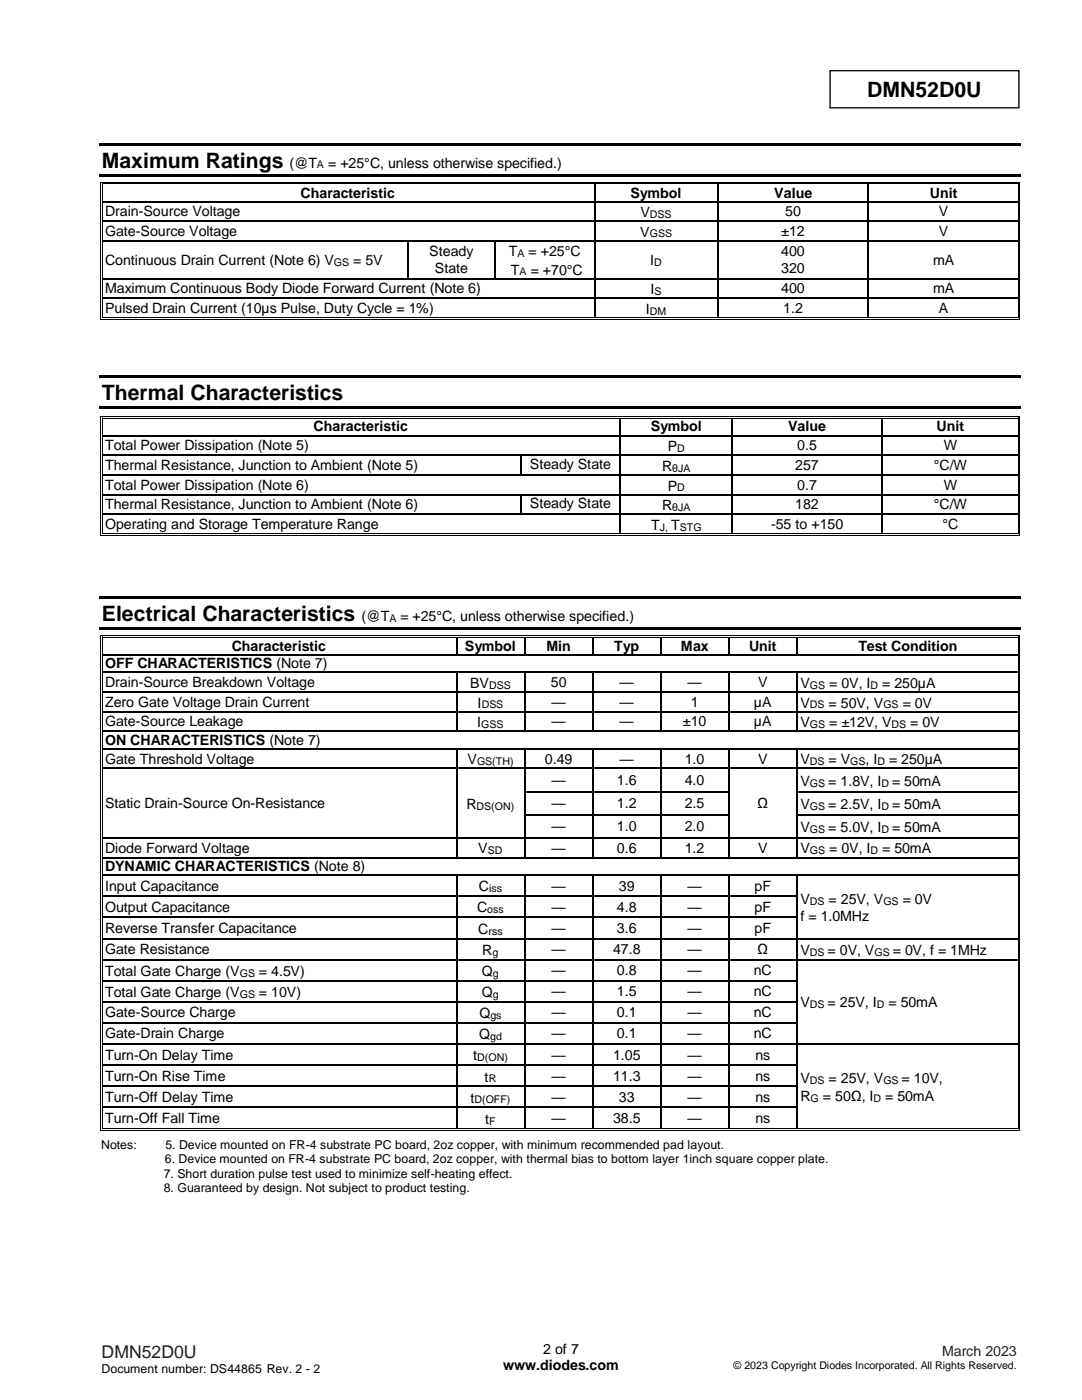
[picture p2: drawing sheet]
<svg xmlns="http://www.w3.org/2000/svg" width="216mm" height="279mm" viewBox="0 0 216 279" stroke-linecap="round" stroke-linejoin="round" font-family="sans-serif">
<defs><g id="words">
<g font-size="4.2">
<text x="173.1" y="19.4">DMN52D0U</text>
<text x="20.3" y="33.5">Maximum Ratings</text>
<text x="20.3" y="79.8">Thermal Characteristics</text>
<text x="20.3" y="123.9">Electrical Characteristics</text>
</g>
<text font-size="3.5" fill="#231f20" x="20.3" y="271">DMN52D0U</text>
<g font-size="2.8">
<text x="57.8" y="33.5">(@T</text>
<text x="65.5" y="33.5">= +25°C, unless otherwise specified.)</text>
<text x="60" y="39.4">Characteristic</text>
<text x="125.8" y="39.4">Symbol</text>
<text x="154.5" y="39.4">Value</text>
<text x="185.5" y="39.4">Unit</text>
<text x="21" y="43.1">Drain-Source Voltage</text>
<text x="21" y="47.1">Gate-Source Voltage</text>
<text x="127.7" y="47.2">V</text>
<text x="127.8" y="43.3">V</text>
<text x="155.9" y="47.1">±12</text>
<text x="156.7" y="43.1">50</text>
<text x="187.4" y="43.1">V</text>
<text x="187.4" y="47.1">V</text>
<text x="21" y="53">Continuous Drain Current (Note 6) V</text>
<text x="70.5" y="53">= 5V</text>
<text x="85.7" y="51.2">Steady</text>
<text x="101.5" y="51.1">T</text>
<text x="105.5" y="51.1">= +25°C</text>
<text x="129.7" y="53">I</text>
<text x="155.9" y="51.2">400</text>
<text x="186.2" y="52.8">mA</text>
<text x="21" y="58.6">Maximum Continuous Body Diode Forward Current (Note 6)</text>
<text x="86.8" y="54.4">State</text>
<text x="102" y="54.8">T</text>
<text x="105.9" y="54.8">= +70°C</text>
<text x="129.8" y="58.7">I</text>
<text x="155.9" y="54.4">320</text>
<text x="155.9" y="58.6">400</text>
<text x="186.2" y="58.6">mA</text>
<text x="21" y="62.5">Pulsed Drain Current (10µs Pulse, Duty Cycle = 1%)</text>
<text x="128.9" y="62.6">I</text>
<text x="156.3" y="62.5">1.2</text>
<text x="187.4" y="62.5">A</text>
<text x="21" y="89.9">Total Power Dissipation (Note 5)</text>
<text x="62.6" y="86.1">Characteristic</text>
<text x="129.9" y="86.1">Symbol</text>
<text x="157.3" y="86.1">Value</text>
<text x="159.1" y="89.9">0.5</text>
<text x="186.9" y="86.1">Unit</text>
<text x="188.3" y="89.9">W</text>
<text x="21" y="93.8">Thermal Resistance, Junction to Ambient (Note 5)</text>
<text x="105.7" y="93.6">Steady State</text>
<text x="132.1" y="93.9">R</text>
<text x="133.2" y="90.1">P</text>
<text x="158.7" y="93.8">257</text>
<text x="186.3" y="93.8">°C/W</text>
<text x="21" y="97.7">Total Power Dissipation (Note 6)</text>
<text x="21" y="101.6">Thermal Resistance, Junction to Ambient (Note 6)</text>
<text x="105.7" y="101.4">Steady State</text>
<text x="132.1" y="101.8">R</text>
<text x="133.2" y="97.9">P</text>
<text x="158.7" y="101.6">182</text>
<text x="159.1" y="97.7">0.7</text>
<text x="186.3" y="101.6">°C/W</text>
<text x="188.3" y="97.7">W</text>
<text x="21" y="105.6">Operating and Storage Temperature Range</text>
<text x="129.9" y="105.7">T</text>
<text x="133.9" y="105.7">T</text>
<text x="153.9" y="105.6">-55 to +150</text>
<text x="188.1" y="105.6">°C</text>
<text x="72.2" y="123.9">(@T</text>
<text x="79.9" y="123.9">= +25°C, unless otherwise specified.)</text>
<text x="46.2" y="129.9">Characteristic</text>
<text x="92.8" y="129.9">Symbol</text>
<text x="109" y="129.9">Min</text>
<text x="122.5" y="129.9">Typ</text>
<text x="135.9" y="129.9">Max</text>
<text x="149.5" y="129.9">Unit</text>
<text x="171.3" y="129.9">Test Condition</text>
<text x="21" y="133.4">OFF CHARACTERISTICS (Note 7)</text>
<text x="21" y="137.1">Drain-Source Breakdown Voltage</text>
<text x="93.8" y="137.3">BV</text>
<text x="109.9" y="137.1">50</text>
<text x="123.6" y="137.1">—</text>
<text x="137.2" y="137.1">—</text>
<text x="151.3" y="137.1">V</text>
<text x="159.7" y="137.3">V</text>
<text x="165.5" y="137.3">= 0V, I</text>
<text x="176" y="137.3">= 250µA</text>
<text x="21" y="141">Zero Gate Voltage Drain Current</text>
<text x="95.3" y="141.2">I</text>
<text x="110" y="141">—</text>
<text x="123.6" y="141">—</text>
<text x="137.8" y="141">1</text>
<text x="150.4" y="141">µA</text>
<text x="159.7" y="141.2">V</text>
<text x="165.3" y="141.2">= 50V, V</text>
<text x="180.1" y="141.2">= 0V</text>
<text x="21" y="145">Gate-Source Leakage</text>
<text x="21" y="148.6">ON CHARACTERISTICS (Note 7)</text>
<text x="95.2" y="145.1">I</text>
<text x="110" y="145">—</text>
<text x="123.6" y="145">—</text>
<text x="136.3" y="145">±10</text>
<text x="150.4" y="145">µA</text>
<text x="159.7" y="145.1">V</text>
<text x="165.5" y="145.1">= ±12V, V</text>
<text x="181.6" y="145.1">= 0V</text>
<text x="21" y="152.4">Gate Threshold Voltage</text>
<text x="93.3" y="152.5">V</text>
<text x="108.7" y="152.4">0.49</text>
<text x="123.6" y="152.4">—</text>
<text x="136.6" y="152.4">1.0</text>
<text x="151.3" y="152.4">V</text>
<text x="159.7" y="152.5">V</text>
<text x="165.3" y="152.5">= V</text>
<text x="172.7" y="152.5">, I</text>
<text x="177.4" y="152.5">= 250µA</text>
<text x="21" y="161.3">Static Drain-Source On-Resistance</text>
<text x="93.1" y="161.4">R</text>
<text x="110" y="156.7">—</text>
<text x="110" y="161.3">—</text>
<text x="123.1" y="156.7">1.6</text>
<text x="123.1" y="161.3">1.2</text>
<text x="136.6" y="156.7">4.0</text>
<text x="136.6" y="161.3">2.5</text>
<text x="151.1" y="161.3">Ω</text>
<text x="159.7" y="156.8">V</text>
<text x="159.7" y="161.4">V</text>
<text x="165.3" y="156.8">= 1.8V, I</text>
<text x="165.3" y="161.4">= 2.5V, I</text>
<text x="178" y="156.8">= 50mA</text>
<text x="178" y="161.4">= 50mA</text>
<text x="110" y="165.9">—</text>
<text x="123.1" y="165.9">1.0</text>
<text x="136.6" y="165.9">2.0</text>
<text x="159.7" y="166.1">V</text>
<text x="165.3" y="166.1">= 5.0V, I</text>
<text x="178" y="166.1">= 50mA</text>
<text x="21" y="170.2">Diode Forward Voltage</text>
<text x="21" y="173.8">DYNAMIC CHARACTERISTICS (Note 8)</text>
<text x="95.4" y="170.3">V</text>
<text x="110" y="170.2">—</text>
<text x="123.1" y="170.2">0.6</text>
<text x="136.6" y="170.2">1.2</text>
<text x="151.3" y="170.2">V</text>
<text x="159.7" y="170.3">V</text>
<text x="165.5" y="170.3">= 0V, I</text>
<text x="176" y="170.3">= 50mA</text>
<text x="21" y="177.7">Input Capacitance</text>
<text x="95.6" y="177.9">C</text>
<text x="110" y="177.7">—</text>
<text x="123.5" y="177.7">39</text>
<text x="137.2" y="177.7">—</text>
<text x="150.6" y="177.7">pF</text>
<text x="21" y="182">Output Capacitance</text>
<text x="95.2" y="182.1">C</text>
<text x="110" y="182">—</text>
<text x="123.1" y="182">4.8</text>
<text x="137.2" y="182">—</text>
<text x="150.6" y="182">pF</text>
<text x="159.7" y="180.5">V</text>
<text x="159.7" y="183.8">f = 1.0MHz</text>
<text x="165.3" y="180.5">= 25V, V</text>
<text x="180.1" y="180.5">= 0V</text>
<text x="21" y="186.2">Reverse Transfer Capacitance</text>
<text x="21" y="190.4">Gate Resistance</text>
<text x="95.4" y="186.3">C</text>
<text x="96.2" y="190.5">R</text>
<text x="110" y="186.2">—</text>
<text x="110" y="190.4">—</text>
<text x="122.3" y="190.4">47.8</text>
<text x="123.1" y="186.2">3.6</text>
<text x="137.2" y="186.2">—</text>
<text x="137.2" y="190.4">—</text>
<text x="150.6" y="186.2">pF</text>
<text x="151.1" y="190.4">Ω</text>
<text x="159.7" y="190.5">V</text>
<text x="165.1" y="190.5">= 0V, V</text>
<text x="178.1" y="190.5">= 0V, f = 1MHz</text>
<text x="21" y="194.8">Total Gate Charge (V</text>
<text x="51.7" y="194.8">= 4.5V)</text>
<text x="96.2" y="194.8">Q</text>
<text x="110" y="194.6">—</text>
<text x="123.1" y="194.6">0.8</text>
<text x="137.2" y="194.6">—</text>
<text x="150.4" y="194.6">nC</text>
<text x="21" y="198.9">Total Gate Charge (V</text>
<text x="21" y="203.1">Gate-Source Charge</text>
<text x="51.7" y="198.9">= 10V)</text>
<text x="95.6" y="203.2">Q</text>
<text x="96.2" y="198.9">Q</text>
<text x="110" y="198.8">—</text>
<text x="110" y="203.1">—</text>
<text x="123.1" y="198.8">1.5</text>
<text x="123.1" y="203.1">0.1</text>
<text x="137.2" y="198.8">—</text>
<text x="137.2" y="203.1">—</text>
<text x="150.4" y="198.8">nC</text>
<text x="150.4" y="203.1">nC</text>
<text x="159.7" y="201.1">V</text>
<text x="165.1" y="201.1">= 25V, I</text>
<text x="177.3" y="201.1">= 50mA</text>
<text x="21" y="207.2">Gate-Drain Charge</text>
<text x="95.6" y="207.4">Q</text>
<text x="110" y="207.2">—</text>
<text x="123.1" y="207.2">0.1</text>
<text x="137.2" y="207.2">—</text>
<text x="150.4" y="207.2">nC</text>
<text x="21" y="211.5">Turn-On Delay Time</text>
<text x="21" y="215.7">Turn-On Rise Time</text>
<text x="94.4" y="211.6">t</text>
<text x="96.7" y="215.8">t</text>
<text x="110" y="211.5">—</text>
<text x="110" y="215.7">—</text>
<text x="122.3" y="211.5">1.05</text>
<text x="122.3" y="215.7">11.3</text>
<text x="137.2" y="211.5">—</text>
<text x="137.2" y="215.7">—</text>
<text x="150.7" y="211.5">ns</text>
<text x="150.7" y="215.7">ns</text>
<text x="21" y="219.9">Turn-Off Delay Time</text>
<text x="93.9" y="220">t</text>
<text x="110" y="219.9">—</text>
<text x="123.5" y="219.9">33</text>
<text x="137.2" y="219.9">—</text>
<text x="150.7" y="219.9">ns</text>
<text x="159.7" y="216.1">V</text>
<text x="159.7" y="219.8">R</text>
<text x="164.2" y="219.8">= 50Ω, I</text>
<text x="165.3" y="216.1">= 25V, V</text>
<text x="176.6" y="219.8">= 50mA</text>
<text x="179.9" y="216.1">= 10V,</text>
<text x="21" y="224.1">Turn-Off Fall Time</text>
<text x="96.8" y="224.3">t</text>
<text x="110" y="224.1">—</text>
<text x="122.3" y="224.1">38.5</text>
<text x="137.2" y="224.1">—</text>
<text x="150.7" y="224.1">ns</text>
<text x="100.4" y="273.5">www.diodes.com</text>
<text x="108.4" y="270.3">2 of 7</text>
</g>
<text font-size="2.8" fill="#231f20" x="188" y="270.6">March 2023</text>
<g font-size="2.5">
<text x="20.2" y="229.3">Notes:</text>
<text x="32.9" y="232.2">6. Device mounted on FR-4 substrate PC board, 2oz copper, with thermal bias to bottom layer 1inch square copper plate.</text>
<text x="33" y="229.3">5. Device mounted on FR-4 substrate PC board, 2oz copper, with minimum recommended pad layout.</text>
<text x="32.7" y="235">7. Short duration pulse test used to minimize self-heating effect.</text>
<text x="32.7" y="237.9">8. Guaranteed by design. Not subject to product testing.</text>
<text x="20.3" y="274">Document number: DS44865 Rev. 2 - 2</text>
</g>
<g font-size="2.1">
<text x="63.3" y="33.6">A</text>
<text x="129.6" y="47.4">GSS</text>
<text x="129.7" y="43.5">DSS</text>
<text x="66.6" y="53.1">GS</text>
<text x="103.3" y="51.3">A</text>
<text x="130.5" y="53.1">D</text>
<text x="103.7" y="55">A</text>
<text x="130.6" y="58.9">S</text>
<text x="129.7" y="62.8">DM</text>
<text x="134.1" y="94.1">θJA</text>
<text x="135.2" y="90.2">D</text>
<text x="134.1" y="102">θJA</text>
<text x="135.2" y="98.1">D</text>
<text x="131.7" y="105.9">J,</text>
<text x="135.7" y="105.9">STG</text>
<text x="77.7" y="124.1">A</text>
<text x="97.6" y="137.4">DSS</text>
<text x="161.6" y="137.4">GS</text>
<text x="173.7" y="137.4">D</text>
<text x="96.1" y="141.4">DSS</text>
<text x="161.6" y="141.4">DS</text>
<text x="176.3" y="141.4">GS</text>
<text x="96" y="145.3">GSS</text>
<text x="161.6" y="145.3">GS</text>
<text x="177.9" y="145.3">DS</text>
<text x="95.2" y="152.7">GS(TH)</text>
<text x="161.6" y="152.7">DS</text>
<text x="169.7" y="152.7">GS</text>
<text x="175.1" y="152.7">D</text>
<text x="95.1" y="161.6">DS(ON)</text>
<text x="161.6" y="157">GS</text>
<text x="161.6" y="161.6">GS</text>
<text x="175.9" y="157">D</text>
<text x="175.9" y="161.6">D</text>
<text x="161.6" y="166.2">GS</text>
<text x="175.9" y="166.2">D</text>
<text x="97.3" y="170.5">SD</text>
<text x="161.6" y="170.5">GS</text>
<text x="173.7" y="170.5">D</text>
<text x="97.6" y="178.1">iss</text>
<text x="97.2" y="182.3">oss</text>
<text x="161.6" y="180.7">DS</text>
<text x="176.3" y="180.7">GS</text>
<text x="97.5" y="186.5">rss</text>
<text x="98.3" y="190.7">g</text>
<text x="161.6" y="190.7">DS</text>
<text x="174.5" y="190.7">GS</text>
<text x="47.8" y="194.9">GS</text>
<text x="98.4" y="194.9">g</text>
<text x="47.8" y="199.1">GS</text>
<text x="97.8" y="203.4">gs</text>
<text x="98.4" y="199.1">g</text>
<text x="161.6" y="201.2">DS</text>
<text x="175" y="201.2">D</text>
<text x="97.8" y="207.6">gd</text>
<text x="95.2" y="211.8">D(ON)</text>
<text x="94.7" y="220.2">D(OFF)</text>
<text x="97.5" y="216">R</text>
<text x="161.6" y="216.3">DS</text>
<text x="161.7" y="219.9">G</text>
<text x="174.3" y="219.9">D</text>
<text x="176.3" y="216.3">GS</text>
<text x="97.6" y="224.4">F</text>
<text x="146.4" y="273.2">© 2023 Copyright Diodes Incorporated. All Rights Reserved.</text>
</g>
</g></defs>
<path d="M165.6 14.1h37.7v7.4h-37.7z" fill="none" stroke="#000" stroke-width=".26"/>
<g fill="#000">
<path d="M19.8 28.6h183.9v.5h-183.9z" fill-rule="evenodd"/>
<path d="M19.8 34.7h183.9v.5h-183.9z" fill-rule="evenodd"/>
<path d="M20 36.3h.2v.5h-.2z" fill-rule="evenodd"/>
<path d="M20 36.3h.5v.2h-.5z" fill-rule="evenodd"/>
<path d="M20.3 36.6h.2v.2h-.2z" fill-rule="evenodd"/>
<path d="M20.3 36.6h.2v.2h-.2z" fill-rule="evenodd"/>
<path d="M118.5 36.8h.3z" fill-rule="evenodd"/>
<path d="M118.5 36.3h.5v.2h-.5z" fill-rule="evenodd"/>
<path d="M118.5 36.6h.5v.2h-.5z" fill-rule="evenodd"/>
<path d="M143.1 36.8h.3z" fill-rule="evenodd"/>
<path d="M143.1 36.3h.5v.2h-.5z" fill-rule="evenodd"/>
<path d="M143.1 36.6h.5v.2h-.5z" fill-rule="evenodd"/>
<path d="M173.1 36.8h.3z" fill-rule="evenodd"/>
<path d="M173.1 36.3h.5v.2h-.5z" fill-rule="evenodd"/>
<path d="M173.1 36.6h.5v.2h-.5z" fill-rule="evenodd"/>
<path d="M203.1 36.3h.5v.2h-.5z" fill-rule="evenodd"/>
<path d="M203.1 36.6h.1v.2h-.1z" fill-rule="evenodd"/>
<path d="M203.1 36.6h.1v.2h-.1z" fill-rule="evenodd"/>
<path d="M203.4 36.3h.2v.5h-.2z" fill-rule="evenodd"/>
<path d="M20 40.1h.2v.3h-.2z" fill-rule="evenodd"/>
<path d="M20 44h.2v.2h-.2z" fill-rule="evenodd"/>
<path d="M20 47.9h.2v.3h-.2z" fill-rule="evenodd"/>
<path d="M20 55.5h.2v.2h-.2z" fill-rule="evenodd"/>
<path d="M20 59.4h.2v.3h-.2z" fill-rule="evenodd"/>
<path d="M20.3 40.1h.2v.3h-.2z" fill-rule="evenodd"/>
<path d="M20.3 44h.2v.2h-.2z" fill-rule="evenodd"/>
<path d="M20.3 47.9h.2v.3h-.2z" fill-rule="evenodd"/>
<path d="M20.3 55.5h.2v.2h-.2z" fill-rule="evenodd"/>
<path d="M20.3 59.4h.2v.3h-.2z" fill-rule="evenodd"/>
<path d="M81.2 47.9h.3v.3h-.3z" fill-rule="evenodd"/>
<path d="M81.2 55.5h.3v.2h-.3z" fill-rule="evenodd"/>
<path d="M98.6 47.9h.3v.3h-.3z" fill-rule="evenodd"/>
<path d="M98.6 55.5h.3v.2h-.3z" fill-rule="evenodd"/>
<path d="M118.5 40.1h.3v.3h-.3z" fill-rule="evenodd"/>
<path d="M118.5 44h.3v.2h-.3z" fill-rule="evenodd"/>
<path d="M118.5 47.9h.3v.3h-.3z" fill-rule="evenodd"/>
<path d="M118.5 55.5h.3v.2h-.3z" fill-rule="evenodd"/>
<path d="M118.5 59.4h.3v.3h-.3z" fill-rule="evenodd"/>
<path d="M143.1 40.1h.3v.3h-.3z" fill-rule="evenodd"/>
<path d="M143.1 44h.3v.2h-.3z" fill-rule="evenodd"/>
<path d="M143.1 47.9h.3v.3h-.3z" fill-rule="evenodd"/>
<path d="M143.1 55.5h.3v.2h-.3z" fill-rule="evenodd"/>
<path d="M143.1 59.4h.3v.3h-.3z" fill-rule="evenodd"/>
<path d="M173.1 40.1h.3v.3h-.3z" fill-rule="evenodd"/>
<path d="M173.1 44h.3v.2h-.3z" fill-rule="evenodd"/>
<path d="M173.1 47.9h.3v.3h-.3z" fill-rule="evenodd"/>
<path d="M173.1 55.5h.3v.2h-.3z" fill-rule="evenodd"/>
<path d="M173.1 59.4h.3v.3h-.3z" fill-rule="evenodd"/>
<path d="M203.1 40.1h.1v.3h-.1z" fill-rule="evenodd"/>
<path d="M203.1 44h.1v.2h-.1z" fill-rule="evenodd"/>
<path d="M203.1 47.9h.1v.3h-.1z" fill-rule="evenodd"/>
<path d="M203.1 55.5h.1v.2h-.1z" fill-rule="evenodd"/>
<path d="M203.1 59.4h.1v.3h-.1z" fill-rule="evenodd"/>
<path d="M203.4 40.1h.2v.3h-.2z" fill-rule="evenodd"/>
<path d="M203.4 44h.2v.2h-.2z" fill-rule="evenodd"/>
<path d="M203.4 47.9h.2v.3h-.2z" fill-rule="evenodd"/>
<path d="M203.4 55.5h.2v.2h-.2z" fill-rule="evenodd"/>
<path d="M203.4 59.4h.2v.3h-.2z" fill-rule="evenodd"/>
<path d="M19.8 75h183.9v.5h-183.9z" fill-rule="evenodd"/>
<path d="M20 63.3h.2v.5h-.2z" fill-rule="evenodd"/>
<path d="M20 63.7h.5v.1h-.5z" fill-rule="evenodd"/>
<path d="M20.3 63.3h.2v.2h-.2z" fill-rule="evenodd"/>
<path d="M20.3 63.3h.2v.2h-.2z" fill-rule="evenodd"/>
<path d="M118.5 63.3h.5v.2h-.5z" fill-rule="evenodd"/>
<path d="M118.5 63.7h.5v.1h-.5z" fill-rule="evenodd"/>
<path d="M143.1 63.3h.5v.2h-.5z" fill-rule="evenodd"/>
<path d="M143.1 63.7h.5v.1h-.5z" fill-rule="evenodd"/>
<path d="M173.1 63.3h.5v.2h-.5z" fill-rule="evenodd"/>
<path d="M173.1 63.7h.5v.1h-.5z" fill-rule="evenodd"/>
<path d="M203.1 63.7h.5v.1h-.5z" fill-rule="evenodd"/>
<path d="M203.1 63.3h.1v.2h-.1z" fill-rule="evenodd"/>
<path d="M203.1 63.3h.1v.2h-.1z" fill-rule="evenodd"/>
<path d="M203.4 63.3h.2v.5h-.2z" fill-rule="evenodd"/>
<path d="M19.8 81.1h183.9v.5h-183.9z" fill-rule="evenodd"/>
<path d="M20 83h.2v.6h-.2z" fill-rule="evenodd"/>
<path d="M20 83h.5v.2h-.5z" fill-rule="evenodd"/>
<path d="M20 86.8h.2v.2h-.2z" fill-rule="evenodd"/>
<path d="M20 90.7h.2v.3h-.2z" fill-rule="evenodd"/>
<path d="M20 94.6h.2v.3h-.2z" fill-rule="evenodd"/>
<path d="M20 98.6h.2v.2h-.2z" fill-rule="evenodd"/>
<path d="M20.3 83.4h.2v.2h-.2z" fill-rule="evenodd"/>
<path d="M20.3 83.4h.2v.1h-.2z" fill-rule="evenodd"/>
<path d="M20.3 86.8h.2v.2h-.2z" fill-rule="evenodd"/>
<path d="M20.3 90.7h.2v.3h-.2z" fill-rule="evenodd"/>
<path d="M20.3 94.6h.2v.3h-.2z" fill-rule="evenodd"/>
<path d="M20.3 98.6h.2v.2h-.2z" fill-rule="evenodd"/>
<path d="M103.7 90.7h.3v.3h-.3z" fill-rule="evenodd"/>
<path d="M103.7 94.6h.3v.3h-.3z" fill-rule="evenodd"/>
<path d="M103.7 98.6h.3v.2h-.3z" fill-rule="evenodd"/>
<path d="M123.6 83.5l.3 .1z" fill-rule="evenodd"/>
<path d="M123.6 83h.5v.2h-.5z" fill-rule="evenodd"/>
<path d="M123.6 83.4h.5v.1h-.5z" fill-rule="evenodd"/>
<path d="M123.6 86.8h.3v.2h-.3z" fill-rule="evenodd"/>
<path d="M123.6 90.7h.3v.3h-.3z" fill-rule="evenodd"/>
<path d="M123.6 94.6h.3v.3h-.3z" fill-rule="evenodd"/>
<path d="M123.6 98.6h.3v.2h-.3z" fill-rule="evenodd"/>
<path d="M146 83.5l.3 .1z" fill-rule="evenodd"/>
<path d="M146 83h.5v.2h-.5z" fill-rule="evenodd"/>
<path d="M146 83.4h.5v.1h-.5z" fill-rule="evenodd"/>
<path d="M146 86.8h.3v.2h-.3z" fill-rule="evenodd"/>
<path d="M146 90.7h.3v.3h-.3z" fill-rule="evenodd"/>
<path d="M146 94.6h.3v.3h-.3z" fill-rule="evenodd"/>
<path d="M146 98.6h.3v.2h-.3z" fill-rule="evenodd"/>
<path d="M175.8 83.5l.3 .1z" fill-rule="evenodd"/>
<path d="M175.8 83h.6v.2h-.6z" fill-rule="evenodd"/>
<path d="M175.8 83.4h.6v.1h-.6z" fill-rule="evenodd"/>
<path d="M175.8 86.8h.3v.2h-.3z" fill-rule="evenodd"/>
<path d="M175.8 90.7h.3v.3h-.3z" fill-rule="evenodd"/>
<path d="M175.8 94.6h.3v.3h-.3z" fill-rule="evenodd"/>
<path d="M175.8 98.6h.3v.2h-.3z" fill-rule="evenodd"/>
<path d="M203.1 83h.5v.2h-.5z" fill-rule="evenodd"/>
<path d="M203.1 83.4h.1v.2h-.1z" fill-rule="evenodd"/>
<path d="M203.1 83.4h.1v.1h-.1z" fill-rule="evenodd"/>
<path d="M203.1 86.8h.1v.2h-.1z" fill-rule="evenodd"/>
<path d="M203.1 90.7h.1v.3h-.1z" fill-rule="evenodd"/>
<path d="M203.1 94.6h.1v.3h-.1z" fill-rule="evenodd"/>
<path d="M203.1 98.6h.1v.2h-.1z" fill-rule="evenodd"/>
<path d="M203.4 83h.2v.6h-.2z" fill-rule="evenodd"/>
<path d="M203.4 86.8h.2v.2h-.2z" fill-rule="evenodd"/>
<path d="M203.4 90.7h.2v.3h-.2z" fill-rule="evenodd"/>
<path d="M203.4 94.6h.2v.3h-.2z" fill-rule="evenodd"/>
<path d="M203.4 98.6h.2v.2h-.2z" fill-rule="evenodd"/>
<path d="M19.8 119.1h183.9v.5h-183.9z" fill-rule="evenodd"/>
<path d="M20 102.5h.2v.2h-.2z" fill-rule="evenodd"/>
<path d="M20 106.4h.2v.5h-.2z" fill-rule="evenodd"/>
<path d="M20 106.7h.5v.2h-.5z" fill-rule="evenodd"/>
<path d="M20.3 102.5h.2v.2h-.2z" fill-rule="evenodd"/>
<path d="M20.3 106.4h.2v.2h-.2z" fill-rule="evenodd"/>
<path d="M20.3 106.4h.2v.2h-.2z" fill-rule="evenodd"/>
<path d="M103.7 102.5h.3v.2h-.3z" fill-rule="evenodd"/>
<path d="M123.6 102.5h.3v.2h-.3z" fill-rule="evenodd"/>
<path d="M123.6 106.4h.5v.2h-.5z" fill-rule="evenodd"/>
<path d="M123.6 106.7h.5v.2h-.5z" fill-rule="evenodd"/>
<path d="M146 102.5h.3v.2h-.3z" fill-rule="evenodd"/>
<path d="M146 106.4h.5v.2h-.5z" fill-rule="evenodd"/>
<path d="M146 106.7h.5v.2h-.5z" fill-rule="evenodd"/>
<path d="M175.8 102.5h.3v.2h-.3z" fill-rule="evenodd"/>
<path d="M175.8 106.4h.6v.2h-.6z" fill-rule="evenodd"/>
<path d="M175.8 106.7h.6v.2h-.6z" fill-rule="evenodd"/>
<path d="M203.1 102.5h.1v.2h-.1z" fill-rule="evenodd"/>
<path d="M203.1 106.7h.5v.2h-.5z" fill-rule="evenodd"/>
<path d="M203.1 106.4h.1v.2h-.1z" fill-rule="evenodd"/>
<path d="M203.1 106.4h.1v.2h-.1z" fill-rule="evenodd"/>
<path d="M203.4 102.5h.2v.2h-.2z" fill-rule="evenodd"/>
<path d="M203.4 106.4h.2v.5h-.2z" fill-rule="evenodd"/>
<path d="M19.8 125.2h183.9v.5h-183.9z" fill-rule="evenodd"/>
<path d="M20 126.8h.2v.5h-.2z" fill-rule="evenodd"/>
<path d="M20 126.8h.5v.1h-.5z" fill-rule="evenodd"/>
<path d="M20 130.5h.2v.3h-.2z" fill-rule="evenodd"/>
<path d="M20 134h.2v.3h-.2z" fill-rule="evenodd"/>
<path d="M20 138h.2v.2h-.2z" fill-rule="evenodd"/>
<path d="M20.3 127.1h.2v.2h-.2z" fill-rule="evenodd"/>
<path d="M20.3 127.1h.2v.2h-.2z" fill-rule="evenodd"/>
<path d="M20.3 130.5h.2v.3h-.2z" fill-rule="evenodd"/>
<path d="M20.3 134h.2v.3h-.2z" fill-rule="evenodd"/>
<path d="M20.3 138h.2v.2h-.2z" fill-rule="evenodd"/>
<path d="M91 127.3h.2z" fill-rule="evenodd"/>
<path d="M91 126.8h.5v.1h-.5z" fill-rule="evenodd"/>
<path d="M91 127.1h.5v.2h-.5z" fill-rule="evenodd"/>
<path d="M91 130.5h.2v.3h-.2z" fill-rule="evenodd"/>
<path d="M91 134h.2v.3h-.2z" fill-rule="evenodd"/>
<path d="M91 138h.2v.2h-.2z" fill-rule="evenodd"/>
<path d="M104.5 127.3h.3z" fill-rule="evenodd"/>
<path d="M104.5 126.8h.5v.1h-.5z" fill-rule="evenodd"/>
<path d="M104.5 127.1h.5v.2h-.5z" fill-rule="evenodd"/>
<path d="M104.5 130.5h.3v.3h-.3z" fill-rule="evenodd"/>
<path d="M104.5 134h.3v.3h-.3z" fill-rule="evenodd"/>
<path d="M104.5 138h.3v.2h-.3z" fill-rule="evenodd"/>
<path d="M118.1 127.3h.3z" fill-rule="evenodd"/>
<path d="M118.1 126.8h.5v.1h-.5z" fill-rule="evenodd"/>
<path d="M118.1 127.1h.5v.2h-.5z" fill-rule="evenodd"/>
<path d="M118.1 130.5h.3v.3h-.3z" fill-rule="evenodd"/>
<path d="M118.1 134h.3v.3h-.3z" fill-rule="evenodd"/>
<path d="M118.1 138h.3v.2h-.3z" fill-rule="evenodd"/>
<path d="M131.7 127.3h.3z" fill-rule="evenodd"/>
<path d="M131.7 126.8h.5v.1h-.5z" fill-rule="evenodd"/>
<path d="M131.7 127.1h.5v.2h-.5z" fill-rule="evenodd"/>
<path d="M131.7 130.5h.3v.3h-.3z" fill-rule="evenodd"/>
<path d="M131.7 134h.3v.3h-.3z" fill-rule="evenodd"/>
<path d="M131.7 138h.3v.2h-.3z" fill-rule="evenodd"/>
<path d="M145.3 127.3h.3z" fill-rule="evenodd"/>
<path d="M145.3 126.8h.5v.1h-.5z" fill-rule="evenodd"/>
<path d="M145.3 127.1h.5v.2h-.5z" fill-rule="evenodd"/>
<path d="M145.3 130.5h.3v.3h-.3z" fill-rule="evenodd"/>
<path d="M145.3 134h.3v.3h-.3z" fill-rule="evenodd"/>
<path d="M145.3 138h.3v.2h-.3z" fill-rule="evenodd"/>
<path d="M158.9 127.3h.2z" fill-rule="evenodd"/>
<path d="M158.9 126.8h.5v.1h-.5z" fill-rule="evenodd"/>
<path d="M158.9 127.1h.5v.2h-.5z" fill-rule="evenodd"/>
<path d="M158.9 130.5h.2v.3h-.2z" fill-rule="evenodd"/>
<path d="M158.9 134h.2v.3h-.2z" fill-rule="evenodd"/>
<path d="M158.9 138h.2v.2h-.2z" fill-rule="evenodd"/>
<path d="M203.1 126.8h.5v.1h-.5z" fill-rule="evenodd"/>
<path d="M203.1 127.1h.1v.2h-.1z" fill-rule="evenodd"/>
<path d="M203.1 127.1h.1v.2h-.1z" fill-rule="evenodd"/>
<path d="M203.1 130.5h.1v.3h-.1z" fill-rule="evenodd"/>
<path d="M203.1 134h.1v.3h-.1z" fill-rule="evenodd"/>
<path d="M203.1 138h.1v.2h-.1z" fill-rule="evenodd"/>
<path d="M203.4 126.8h.2v.5h-.2z" fill-rule="evenodd"/>
<path d="M203.4 130.5h.2v.3h-.2z" fill-rule="evenodd"/>
<path d="M203.4 134h.2v.3h-.2z" fill-rule="evenodd"/>
<path d="M203.4 138h.2v.2h-.2z" fill-rule="evenodd"/>
<path d="M20 141.9h.2v.2h-.2z" fill-rule="evenodd"/>
<path d="M20 145.8h.2v.3h-.2z" fill-rule="evenodd"/>
<path d="M20 149.3h.2v.2h-.2z" fill-rule="evenodd"/>
<path d="M20 153.2h.2v.3h-.2z" fill-rule="evenodd"/>
<path d="M20 157.8h.2v.3h-.2z" fill-rule="evenodd"/>
<path d="M20.3 141.9h.2v.2h-.2z" fill-rule="evenodd"/>
<path d="M20.3 145.8h.2v.3h-.2z" fill-rule="evenodd"/>
<path d="M20.3 149.3h.2v.2h-.2z" fill-rule="evenodd"/>
<path d="M20.3 153.2h.2v.3h-.2z" fill-rule="evenodd"/>
<path d="M20.3 157.8h.2v.3h-.2z" fill-rule="evenodd"/>
<path d="M91 141.9h.2v.2h-.2z" fill-rule="evenodd"/>
<path d="M91 145.8h.2v.3h-.2z" fill-rule="evenodd"/>
<path d="M91 149.3h.2v.2h-.2z" fill-rule="evenodd"/>
<path d="M91 153.2h.2v.3h-.2z" fill-rule="evenodd"/>
<path d="M91 157.8h.2v.3h-.2z" fill-rule="evenodd"/>
<path d="M104.5 141.9h.3v.2h-.3z" fill-rule="evenodd"/>
<path d="M104.5 145.8h.3v.3h-.3z" fill-rule="evenodd"/>
<path d="M104.5 149.3h.3v.2h-.3z" fill-rule="evenodd"/>
<path d="M104.5 153.2h.3v.3h-.3z" fill-rule="evenodd"/>
<path d="M104.5 157.8h.3v.3h-.3z" fill-rule="evenodd"/>
<path d="M118.1 141.9h.3v.2h-.3z" fill-rule="evenodd"/>
<path d="M118.1 145.8h.3v.3h-.3z" fill-rule="evenodd"/>
<path d="M118.1 149.3h.3v.2h-.3z" fill-rule="evenodd"/>
<path d="M118.1 153.2h.3v.3h-.3z" fill-rule="evenodd"/>
<path d="M118.1 157.8h.3v.3h-.3z" fill-rule="evenodd"/>
<path d="M131.7 141.9h.3v.2h-.3z" fill-rule="evenodd"/>
<path d="M131.7 145.8h.3v.3h-.3z" fill-rule="evenodd"/>
<path d="M131.7 149.3h.3v.2h-.3z" fill-rule="evenodd"/>
<path d="M131.7 153.2h.3v.3h-.3z" fill-rule="evenodd"/>
<path d="M131.7 157.8h.3v.3h-.3z" fill-rule="evenodd"/>
<path d="M145.3 141.9h.3v.2h-.3z" fill-rule="evenodd"/>
<path d="M145.3 145.8h.3v.3h-.3z" fill-rule="evenodd"/>
<path d="M145.3 149.3h.3v.2h-.3z" fill-rule="evenodd"/>
<path d="M145.3 153.2h.3v.3h-.3z" fill-rule="evenodd"/>
<path d="M145.3 157.8h.3v.3h-.3z" fill-rule="evenodd"/>
<path d="M158.9 141.9h.2v.2h-.2z" fill-rule="evenodd"/>
<path d="M158.9 145.8h.2v.3h-.2z" fill-rule="evenodd"/>
<path d="M158.9 149.3h.2v.2h-.2z" fill-rule="evenodd"/>
<path d="M158.9 153.2h.2v.3h-.2z" fill-rule="evenodd"/>
<path d="M158.9 157.8h.2v.3h-.2z" fill-rule="evenodd"/>
<path d="M203.1 141.9h.1v.2h-.1z" fill-rule="evenodd"/>
<path d="M203.1 145.8h.1v.3h-.1z" fill-rule="evenodd"/>
<path d="M203.1 149.3h.1v.2h-.1z" fill-rule="evenodd"/>
<path d="M203.1 153.2h.1v.3h-.1z" fill-rule="evenodd"/>
<path d="M203.1 157.8h.1v.3h-.1z" fill-rule="evenodd"/>
<path d="M203.4 141.9h.2v.2h-.2z" fill-rule="evenodd"/>
<path d="M203.4 145.8h.2v.3h-.2z" fill-rule="evenodd"/>
<path d="M203.4 149.3h.2v.2h-.2z" fill-rule="evenodd"/>
<path d="M203.4 153.2h.2v.3h-.2z" fill-rule="evenodd"/>
<path d="M203.4 157.8h.2v.3h-.2z" fill-rule="evenodd"/>
<path d="M20 162.5h.2v.2h-.2z" fill-rule="evenodd"/>
<path d="M20 167.1h.2v.2h-.2z" fill-rule="evenodd"/>
<path d="M20 171h.2v.3h-.2z" fill-rule="evenodd"/>
<path d="M20 174.5h.2v.3h-.2z" fill-rule="evenodd"/>
<path d="M20 178.7h.2v.3h-.2z" fill-rule="evenodd"/>
<path d="M20.3 162.5h.2v.2h-.2z" fill-rule="evenodd"/>
<path d="M20.3 167.1h.2v.2h-.2z" fill-rule="evenodd"/>
<path d="M20.3 171h.2v.3h-.2z" fill-rule="evenodd"/>
<path d="M20.3 174.5h.2v.3h-.2z" fill-rule="evenodd"/>
<path d="M20.3 178.7h.2v.3h-.2z" fill-rule="evenodd"/>
<path d="M91 162.5h.2v.2h-.2z" fill-rule="evenodd"/>
<path d="M91 167.1h.2v.2h-.2z" fill-rule="evenodd"/>
<path d="M91 171h.2v.3h-.2z" fill-rule="evenodd"/>
<path d="M91 174.5h.2v.3h-.2z" fill-rule="evenodd"/>
<path d="M91 178.7h.2v.3h-.2z" fill-rule="evenodd"/>
<path d="M104.5 162.5h.3v.2h-.3z" fill-rule="evenodd"/>
<path d="M104.5 167.1h.3v.2h-.3z" fill-rule="evenodd"/>
<path d="M104.5 171h.3v.3h-.3z" fill-rule="evenodd"/>
<path d="M104.5 174.5h.3v.3h-.3z" fill-rule="evenodd"/>
<path d="M104.5 178.7h.3v.3h-.3z" fill-rule="evenodd"/>
<path d="M118.1 162.5h.3v.2h-.3z" fill-rule="evenodd"/>
<path d="M118.1 167.1h.3v.2h-.3z" fill-rule="evenodd"/>
<path d="M118.1 171h.3v.3h-.3z" fill-rule="evenodd"/>
<path d="M118.1 174.5h.3v.3h-.3z" fill-rule="evenodd"/>
<path d="M118.1 178.7h.3v.3h-.3z" fill-rule="evenodd"/>
<path d="M131.7 162.5h.3v.2h-.3z" fill-rule="evenodd"/>
<path d="M131.7 167.1h.3v.2h-.3z" fill-rule="evenodd"/>
<path d="M131.7 171h.3v.3h-.3z" fill-rule="evenodd"/>
<path d="M131.7 174.5h.3v.3h-.3z" fill-rule="evenodd"/>
<path d="M131.7 178.7h.3v.3h-.3z" fill-rule="evenodd"/>
<path d="M145.3 162.5h.3v.2h-.3z" fill-rule="evenodd"/>
<path d="M145.3 167.1h.3v.2h-.3z" fill-rule="evenodd"/>
<path d="M145.3 171h.3v.3h-.3z" fill-rule="evenodd"/>
<path d="M145.3 174.5h.3v.3h-.3z" fill-rule="evenodd"/>
<path d="M145.3 178.7h.3v.3h-.3z" fill-rule="evenodd"/>
<path d="M158.9 162.5h.2v.2h-.2z" fill-rule="evenodd"/>
<path d="M158.9 167.1h.2v.2h-.2z" fill-rule="evenodd"/>
<path d="M158.9 171h.2v.3h-.2z" fill-rule="evenodd"/>
<path d="M158.9 174.5h.2v.3h-.2z" fill-rule="evenodd"/>
<path d="M158.9 178.7h.2v.3h-.2z" fill-rule="evenodd"/>
<path d="M203.1 162.5h.1v.2h-.1z" fill-rule="evenodd"/>
<path d="M203.1 167.1h.1v.2h-.1z" fill-rule="evenodd"/>
<path d="M203.1 171h.1v.3h-.1z" fill-rule="evenodd"/>
<path d="M203.1 174.5h.1v.3h-.1z" fill-rule="evenodd"/>
<path d="M203.1 178.7h.1v.3h-.1z" fill-rule="evenodd"/>
<path d="M203.4 162.5h.2v.2h-.2z" fill-rule="evenodd"/>
<path d="M203.4 167.1h.2v.2h-.2z" fill-rule="evenodd"/>
<path d="M203.4 171h.2v.3h-.2z" fill-rule="evenodd"/>
<path d="M203.4 174.5h.2v.3h-.2z" fill-rule="evenodd"/>
<path d="M203.4 178.7h.2v.3h-.2z" fill-rule="evenodd"/>
<path d="M20 182.9h.2v.3h-.2z" fill-rule="evenodd"/>
<path d="M20 187.2h.2v.2h-.2z" fill-rule="evenodd"/>
<path d="M20 191.4h.2v.2h-.2z" fill-rule="evenodd"/>
<path d="M20 195.6h.2v.3h-.2z" fill-rule="evenodd"/>
<path d="M20.3 182.9h.2v.3h-.2z" fill-rule="evenodd"/>
<path d="M20.3 187.2h.2v.2h-.2z" fill-rule="evenodd"/>
<path d="M20.3 191.4h.2v.2h-.2z" fill-rule="evenodd"/>
<path d="M20.3 195.6h.2v.3h-.2z" fill-rule="evenodd"/>
<path d="M91 182.9h.2v.3h-.2z" fill-rule="evenodd"/>
<path d="M91 187.2h.2v.2h-.2z" fill-rule="evenodd"/>
<path d="M91 191.4h.2v.2h-.2z" fill-rule="evenodd"/>
<path d="M91 195.6h.2v.3h-.2z" fill-rule="evenodd"/>
<path d="M104.5 182.9h.3v.3h-.3z" fill-rule="evenodd"/>
<path d="M104.5 187.2h.3v.2h-.3z" fill-rule="evenodd"/>
<path d="M104.5 191.4h.3v.2h-.3z" fill-rule="evenodd"/>
<path d="M104.5 195.6h.3v.3h-.3z" fill-rule="evenodd"/>
<path d="M118.1 182.9h.3v.3h-.3z" fill-rule="evenodd"/>
<path d="M118.1 187.2h.3v.2h-.3z" fill-rule="evenodd"/>
<path d="M118.1 191.4h.3v.2h-.3z" fill-rule="evenodd"/>
<path d="M118.1 195.6h.3v.3h-.3z" fill-rule="evenodd"/>
<path d="M131.7 182.9h.3v.3h-.3z" fill-rule="evenodd"/>
<path d="M131.7 187.2h.3v.2h-.3z" fill-rule="evenodd"/>
<path d="M131.7 191.4h.3v.2h-.3z" fill-rule="evenodd"/>
<path d="M131.7 195.6h.3v.3h-.3z" fill-rule="evenodd"/>
<path d="M145.3 182.9h.3v.3h-.3z" fill-rule="evenodd"/>
<path d="M145.3 187.2h.3v.2h-.3z" fill-rule="evenodd"/>
<path d="M145.3 191.4h.3v.2h-.3z" fill-rule="evenodd"/>
<path d="M145.3 195.6h.3v.3h-.3z" fill-rule="evenodd"/>
<path d="M158.9 182.9h.2v.3h-.2z" fill-rule="evenodd"/>
<path d="M158.9 187.2h.2v.2h-.2z" fill-rule="evenodd"/>
<path d="M158.9 191.4h.2v.2h-.2z" fill-rule="evenodd"/>
<path d="M158.9 195.6h.2v.3h-.2z" fill-rule="evenodd"/>
<path d="M203.1 182.9h.1v.3h-.1z" fill-rule="evenodd"/>
<path d="M203.1 187.2h.1v.2h-.1z" fill-rule="evenodd"/>
<path d="M203.1 191.4h.1v.2h-.1z" fill-rule="evenodd"/>
<path d="M203.1 195.6h.1v.3h-.1z" fill-rule="evenodd"/>
<path d="M203.4 182.9h.2v.3h-.2z" fill-rule="evenodd"/>
<path d="M203.4 187.2h.2v.2h-.2z" fill-rule="evenodd"/>
<path d="M203.4 191.4h.2v.2h-.2z" fill-rule="evenodd"/>
<path d="M203.4 195.6h.2v.3h-.2z" fill-rule="evenodd"/>
<path d="M20 199.8h.2v.2h-.2z" fill-rule="evenodd"/>
<path d="M20 204h.2v.3h-.2z" fill-rule="evenodd"/>
<path d="M20 208.2h.2v.3h-.2z" fill-rule="evenodd"/>
<path d="M20 212.5h.2v.2h-.2z" fill-rule="evenodd"/>
<path d="M20 216.7h.2v.2h-.2z" fill-rule="evenodd"/>
<path d="M20.3 199.8h.2v.2h-.2z" fill-rule="evenodd"/>
<path d="M20.3 204h.2v.3h-.2z" fill-rule="evenodd"/>
<path d="M20.3 208.2h.2v.3h-.2z" fill-rule="evenodd"/>
<path d="M20.3 212.5h.2v.2h-.2z" fill-rule="evenodd"/>
<path d="M20.3 216.7h.2v.2h-.2z" fill-rule="evenodd"/>
<path d="M91 199.8h.2v.2h-.2z" fill-rule="evenodd"/>
<path d="M91 204h.2v.3h-.2z" fill-rule="evenodd"/>
<path d="M91 208.2h.2v.3h-.2z" fill-rule="evenodd"/>
<path d="M91 212.5h.2v.2h-.2z" fill-rule="evenodd"/>
<path d="M91 216.7h.2v.2h-.2z" fill-rule="evenodd"/>
<path d="M104.5 199.8h.3v.2h-.3z" fill-rule="evenodd"/>
<path d="M104.5 204h.3v.3h-.3z" fill-rule="evenodd"/>
<path d="M104.5 208.2h.3v.3h-.3z" fill-rule="evenodd"/>
<path d="M104.5 212.5h.3v.2h-.3z" fill-rule="evenodd"/>
<path d="M104.5 216.7h.3v.2h-.3z" fill-rule="evenodd"/>
<path d="M118.1 199.8h.3v.2h-.3z" fill-rule="evenodd"/>
<path d="M118.1 204h.3v.3h-.3z" fill-rule="evenodd"/>
<path d="M118.1 208.2h.3v.3h-.3z" fill-rule="evenodd"/>
<path d="M118.1 212.5h.3v.2h-.3z" fill-rule="evenodd"/>
<path d="M118.1 216.7h.3v.2h-.3z" fill-rule="evenodd"/>
<path d="M131.7 199.8h.3v.2h-.3z" fill-rule="evenodd"/>
<path d="M131.7 204h.3v.3h-.3z" fill-rule="evenodd"/>
<path d="M131.7 208.2h.3v.3h-.3z" fill-rule="evenodd"/>
<path d="M131.7 212.5h.3v.2h-.3z" fill-rule="evenodd"/>
<path d="M131.7 216.7h.3v.2h-.3z" fill-rule="evenodd"/>
<path d="M145.3 199.8h.3v.2h-.3z" fill-rule="evenodd"/>
<path d="M145.3 204h.3v.3h-.3z" fill-rule="evenodd"/>
<path d="M145.3 208.2h.3v.3h-.3z" fill-rule="evenodd"/>
<path d="M145.3 212.5h.3v.2h-.3z" fill-rule="evenodd"/>
<path d="M145.3 216.7h.3v.2h-.3z" fill-rule="evenodd"/>
<path d="M158.9 199.8h.2v.2h-.2z" fill-rule="evenodd"/>
<path d="M158.9 204h.2v.3h-.2z" fill-rule="evenodd"/>
<path d="M158.9 208.2h.2v.3h-.2z" fill-rule="evenodd"/>
<path d="M158.9 212.5h.2v.2h-.2z" fill-rule="evenodd"/>
<path d="M158.9 216.7h.2v.2h-.2z" fill-rule="evenodd"/>
<path d="M203.1 199.8h.1v.2h-.1z" fill-rule="evenodd"/>
<path d="M203.1 204h.1v.3h-.1z" fill-rule="evenodd"/>
<path d="M203.1 208.2h.1v.3h-.1z" fill-rule="evenodd"/>
<path d="M203.1 212.5h.1v.2h-.1z" fill-rule="evenodd"/>
<path d="M203.1 216.7h.1v.2h-.1z" fill-rule="evenodd"/>
<path d="M203.4 199.8h.2v.2h-.2z" fill-rule="evenodd"/>
<path d="M203.4 204h.2v.3h-.2z" fill-rule="evenodd"/>
<path d="M203.4 208.2h.2v.3h-.2z" fill-rule="evenodd"/>
<path d="M203.4 212.5h.2v.2h-.2z" fill-rule="evenodd"/>
<path d="M203.4 216.7h.2v.2h-.2z" fill-rule="evenodd"/>
<path d="M20 220.9h.2v.2h-.2z" fill-rule="evenodd"/>
<path d="M20 225.1h.2v.5h-.2z" fill-rule="evenodd"/>
<path d="M20 225.5h.5v.1h-.5z" fill-rule="evenodd"/>
<path d="M20.3 220.9h.2v.2h-.2z" fill-rule="evenodd"/>
<path d="M20.3 225.1h.2v.2h-.2z" fill-rule="evenodd"/>
<path d="M20.3 225.1h.2v.2h-.2z" fill-rule="evenodd"/>
<path d="M91 220.9h.2v.2h-.2z" fill-rule="evenodd"/>
<path d="M91 225.1h.5v.2h-.5z" fill-rule="evenodd"/>
<path d="M91 225.5h.5v.1h-.5z" fill-rule="evenodd"/>
<path d="M104.5 220.9h.3v.2h-.3z" fill-rule="evenodd"/>
<path d="M104.5 225.1h.5v.2h-.5z" fill-rule="evenodd"/>
<path d="M104.5 225.5h.5v.1h-.5z" fill-rule="evenodd"/>
<path d="M118.1 220.9h.3v.2h-.3z" fill-rule="evenodd"/>
<path d="M118.1 225.1h.5v.2h-.5z" fill-rule="evenodd"/>
<path d="M118.1 225.5h.5v.1h-.5z" fill-rule="evenodd"/>
<path d="M131.7 220.9h.3v.2h-.3z" fill-rule="evenodd"/>
<path d="M131.7 225.1h.5v.2h-.5z" fill-rule="evenodd"/>
<path d="M131.7 225.5h.5v.1h-.5z" fill-rule="evenodd"/>
<path d="M145.3 220.9h.3v.2h-.3z" fill-rule="evenodd"/>
<path d="M145.3 225.1h.5v.2h-.5z" fill-rule="evenodd"/>
<path d="M145.3 225.5h.5v.1h-.5z" fill-rule="evenodd"/>
<path d="M158.9 220.9h.2v.2h-.2z" fill-rule="evenodd"/>
<path d="M158.9 225.1h.5v.2h-.5z" fill-rule="evenodd"/>
<path d="M158.9 225.5h.5v.1h-.5z" fill-rule="evenodd"/>
<path d="M203.1 220.9h.1v.2h-.1z" fill-rule="evenodd"/>
<path d="M203.1 225.5h.5v.1h-.5z" fill-rule="evenodd"/>
<path d="M203.1 225.1h.1v.2h-.1z" fill-rule="evenodd"/>
<path d="M203.1 225.1h.1v.2h-.1z" fill-rule="evenodd"/>
<path d="M203.4 220.9h.2v.2h-.2z" fill-rule="evenodd"/>
<path d="M203.4 225.1h.2v.5h-.2z" fill-rule="evenodd"/>
</g>
<g fill="none" stroke="#000" stroke-width=".2">
<path d="M20.1 36.8v3.3M20.4 36.8v3.3M20.5 36.4h98M20.5 36.7h98M119 36.4h24.1M119 36.7h24.1M143.6 36.4h29.5M143.6 36.7h29.5M173.6 36.4h29.5M173.6 36.7h29.5M203.2 36.8v3.3M203.5 36.8v3.3"/>
<path d="M20.1 40.4v3.6M20.1 44.2v3.7M20.1 48.2v7.3M20.1 55.7v3.7M20.1 59.7v3.6M20.4 40.4v3.6M20.4 44.2v3.7M20.4 48.2v7.3M20.4 55.7v3.7M20.4 59.7v3.6M203.2 40.4v3.6M203.2 44.2v3.7"/>
<path d="M203.2 48.2v7.3M203.2 55.7v3.7M203.2 59.7v3.6M203.5 40.4v3.6M203.5 44.2v3.7M203.5 48.2v7.3M203.5 55.7v3.7M203.5 59.7v3.6M20.5 63.8h98M20.5 63.4h98M119 63.8h24.1M119 63.4h24.1"/>
<path d="M143.6 63.8h29.5M143.6 63.4h29.5M173.6 63.8h29.5M173.6 63.4h29.5M20.1 83.6v3.2M20.1 87v3.7M20.1 91v3.6M20.1 94.9v3.7M20.1 98.8v3.7M20.4 83.6v3.2M20.4 87v3.7M20.4 91v3.6"/>
<path d="M20.4 94.9v3.7M20.4 98.8v3.7M20.5 83.1h103.1M20.5 83.4h103.1M124.1 83.1h21.9M124.1 83.4h21.9M146.5 83.1h29.3M146.5 83.4h29.3M176.4 83.1h26.7M176.4 83.4h26.7M203.2 83.6v3.2M203.2 87v3.7"/>
<path d="M203.2 91v3.6M203.2 94.9v3.7M203.2 98.8v3.7M203.5 83.6v3.2M203.5 87v3.7M203.5 91v3.6M203.5 94.9v3.7M203.5 98.8v3.7M20.1 102.7v3.7M20.4 102.7v3.7M20.5 106.8h103.1M20.5 106.5h103.1"/>
<path d="M124.1 106.8h21.9M124.1 106.5h21.9M146.5 106.8h29.3M146.5 106.5h29.3M176.4 106.8h26.7M176.4 106.5h26.7M203.2 102.7v3.7M203.5 102.7v3.7M20.1 127.3v3.2M20.1 130.8v3.2M20.1 134.3v3.7M20.1 138.2v3.7"/>
<path d="M20.4 127.3v3.2M20.4 130.8v3.2M20.4 134.3v3.7M20.4 138.2v3.7M20.5 126.8h70.5M20.5 127.2h70.5M91.5 126.8h13M91.5 127.2h13M105 126.8h13.1M105 127.2h13.1M118.6 126.8h13.1M118.6 127.2h13.1"/>
<path d="M132.2 126.8h13.1M132.2 127.2h13.1M145.8 126.8h13.1M145.8 127.2h13.1M159.4 126.8h43.7M159.4 127.2h43.7M203.2 127.3v3.2M203.2 130.8v3.2M203.2 134.3v3.7M203.2 138.2v3.7M203.5 127.3v3.2M203.5 130.8v3.2"/>
<path d="M203.5 134.3v3.7M203.5 138.2v3.7M20.1 142.1v3.7M20.1 146.1v3.2M20.1 149.5v3.7M20.1 153.5v4.3M20.1 158.1v4.4M20.4 142.1v3.7M20.4 146.1v3.2M20.4 149.5v3.7M20.4 153.5v4.3M20.4 158.1v4.4"/>
<path d="M203.2 142.1v3.7M203.2 146.1v3.2M203.2 149.5v3.7M203.2 153.5v4.3M203.2 158.1v4.4M203.5 142.1v3.7M203.5 146.1v3.2M203.5 149.5v3.7M203.5 153.5v4.3M203.5 158.1v4.4M20.1 162.7v4.4M20.1 167.3v3.7"/>
<path d="M20.1 171.3v3.2M20.1 174.8v3.9M20.1 179v3.9M20.4 162.7v4.4M20.4 167.3v3.7M20.4 171.3v3.2M20.4 174.8v3.9M20.4 179v3.9M203.2 162.7v4.4M203.2 167.3v3.7M203.2 171.3v3.2M203.2 174.8v3.9"/>
<path d="M203.2 179v3.9M203.5 162.7v4.4M203.5 167.3v3.7M203.5 171.3v3.2M203.5 174.8v3.9M203.5 179v3.9M20.1 183.2v4M20.1 187.4v4M20.1 191.6v4M20.1 195.9v3.9M20.4 183.2v4M20.4 187.4v4"/>
<path d="M20.4 191.6v4M20.4 195.9v3.9M203.2 183.2v4M203.2 187.4v4M203.2 191.6v4M203.2 195.9v3.9M203.5 183.2v4M203.5 187.4v4M203.5 191.6v4M203.5 195.9v3.9M20.1 200v4M20.1 204.3v3.9"/>
<path d="M20.1 208.5v4M20.1 212.7v4M20.1 216.9v4M20.4 200v4M20.4 204.3v3.9M20.4 208.5v4M20.4 212.7v4M20.4 216.9v4M203.2 200v4M203.2 204.3v3.9M203.2 208.5v4M203.2 212.7v4"/>
<path d="M203.2 216.9v4M203.5 200v4M203.5 204.3v3.9M203.5 208.5v4M203.5 212.7v4M203.5 216.9v4M20.1 221.1v4M20.4 221.1v4M20.5 225.5h70.5M20.5 225.2h70.5M91.5 225.5h13M91.5 225.2h13"/>
<path d="M105 225.5h13.1M105 225.2h13.1M118.6 225.5h13.1M118.6 225.2h13.1M132.2 225.5h13.1M132.2 225.2h13.1M145.8 225.5h13.1M145.8 225.2h13.1M159.4 225.5h43.7M159.4 225.2h43.7M203.2 221.1v4M203.5 221.1v4"/>
</g>
<g fill="none" stroke="#000" stroke-width=".25">
<path d="M118.6 36.8v3.3M143.2 36.8v3.3M173.3 36.8v3.3M20.5 40.2h98M20.5 44.1h98M20.5 48.1h60.7M20.5 55.6h60.7M20.5 59.5h98M81.3 48.2v7.3M81.5 48.1h17.1M81.5 55.6h17.1M98.7 48.2v7.3"/>
<path d="M98.9 48.1h19.6M98.9 55.6h19.6M118.6 40.4v3.6M118.6 44.2v3.7M118.6 48.2v7.3M118.6 55.7v3.7M118.6 59.7v3.6M118.8 40.2h24.3M118.8 44.1h24.3M118.8 48.1h24.3M118.8 55.6h24.3M118.8 59.5h24.3"/>
<path d="M143.2 40.4v3.6M143.2 44.2v3.7M143.2 48.2v7.3M143.2 55.7v3.7M143.2 59.7v3.6M143.4 40.2h29.7M143.4 44.1h29.7M143.4 48.1h29.7M143.4 55.6h29.7M143.4 59.5h29.7M173.3 40.4v3.6M173.3 44.2v3.7"/>
<path d="M173.3 48.2v7.3M173.3 55.7v3.7M173.3 59.7v3.6M173.4 40.2h29.7M173.4 44.1h29.7M173.4 48.1h29.7M173.4 55.6h29.7M173.4 59.5h29.7M20.5 86.9h103.1M20.5 90.9h83.2M20.5 94.8h83.2M20.5 98.7h83.2"/>
<path d="M103.9 91v3.6M103.9 98.8v3.7M104 90.9h19.6M104 94.8h19.6M104 98.7h19.6M123.8 83.6v3.2M123.8 87v3.7M123.8 91v3.6M123.8 94.9v3.7M123.8 98.8v3.7M123.9 86.9h22.1M123.9 90.9h22.1"/>
<path d="M123.9 94.8h22.1M123.9 98.7h22.1M146.2 83.6v3.2M146.2 87v3.7M146.2 91v3.6M146.2 94.9v3.7M146.2 98.8v3.7M146.3 86.9h29.5M146.3 90.9h29.5M146.3 94.8h29.5M146.3 98.7h29.5M176 83.6v3.2"/>
<path d="M176 87v3.7M176 91v3.6M176 94.9v3.7M176 98.8v3.7M176.1 86.9h27M176.1 90.9h27M176.1 94.8h27M176.1 98.7h27M20.5 102.6h83.2M104 102.6h19.6M123.8 102.7v3.7M123.9 102.6h22.1"/>
<path d="M146.2 102.7v3.7M146.3 102.6h29.5M176 102.7v3.7M176.1 102.6h27M20.5 130.7h70.5M20.5 134.2h70.5M20.5 138.1h70.5M91.1 127.3v3.2M91.1 134.3v3.7M91.1 138.2v3.7M91.2 130.7h13.3M91.2 134.2h13.3"/>
<path d="M91.2 138.1h13.3M104.7 127.3v3.2M104.7 134.3v3.7M104.7 138.2v3.7M104.8 130.7h13.3M104.8 134.2h13.3M104.8 138.1h13.3M118.3 127.3v3.2M118.3 134.3v3.7M118.3 138.2v3.7M118.4 130.7h13.3M118.4 134.2h13.3"/>
<path d="M118.4 138.1h13.3M131.9 127.3v3.2M131.9 134.3v3.7M131.9 138.2v3.7M132 130.7h13.3M132 134.2h13.3M132 138.1h13.3M145.4 127.3v3.2M145.4 134.3v3.7M145.4 138.2v3.7M145.6 130.7h13.3M145.6 134.2h13.3"/>
<path d="M145.6 138.1h13.3M159 127.3v3.2M159 134.3v3.7M159 138.2v3.7M159.1 130.7h44M159.1 134.2h44M159.1 138.1h44M20.5 142h70.5M20.5 145.9h70.5M20.5 149.4h70.5M20.5 153.3h70.5M91.1 142.1v3.7"/>
<path d="M91.1 149.5v3.7M91.1 153.5v4.3M91.1 158.1v4.4M91.2 142h13.3M91.2 145.9h13.3M91.2 149.4h13.3M91.2 153.3h13.3M104.7 142.1v3.7M104.7 149.5v3.7M104.7 153.5v4.3M104.7 158.1v4.4M104.8 142h13.3"/>
<path d="M104.8 145.9h13.3M104.8 149.4h13.3M104.8 153.3h13.3M104.8 158h13.3M118.3 142.1v3.7M118.3 149.5v3.7M118.3 153.5v4.3M118.3 158.1v4.4M118.4 142h13.3M118.4 145.9h13.3M118.4 149.4h13.3M118.4 153.3h13.3"/>
<path d="M118.4 158h13.3M131.9 142.1v3.7M131.9 149.5v3.7M131.9 153.5v4.3M131.9 158.1v4.4M132 142h13.3M132 145.9h13.3M132 149.4h13.3M132 153.3h13.3M132 158h13.3M145.4 142.1v3.7M145.4 149.5v3.7"/>
<path d="M145.4 153.5v4.3M145.4 158.1v4.4M145.6 142h13.3M145.6 145.9h13.3M145.6 149.4h13.3M145.6 153.3h13.3M159 142.1v3.7M159 149.5v3.7M159 153.5v4.3M159 158.1v4.4M159.1 142h44M159.1 145.9h44"/>
<path d="M159.1 149.4h44M159.1 153.3h44M159.1 158h44M20.5 167.2h70.5M20.5 171.1h70.5M20.5 174.6h70.5M20.5 178.8h70.5M91.1 162.7v4.4M91.1 167.3v3.7M91.1 174.8v3.9M91.1 179v3.9M91.2 167.2h13.3"/>
<path d="M91.2 171.1h13.3M91.2 174.6h13.3M91.2 178.8h13.3M104.7 162.7v4.4M104.7 167.3v3.7M104.7 174.8v3.9M104.7 179v3.9M104.8 162.6h13.3M104.8 167.2h13.3M104.8 171.1h13.3M104.8 174.6h13.3M104.8 178.8h13.3"/>
<path d="M118.3 162.7v4.4M118.3 167.3v3.7M118.3 174.8v3.9M118.3 179v3.9M118.4 162.6h13.3M118.4 167.2h13.3M118.4 171.1h13.3M118.4 174.6h13.3M118.4 178.8h13.3M131.9 162.7v4.4M131.9 167.3v3.7M131.9 174.8v3.9"/>
<path d="M131.9 179v3.9M132 162.6h13.3M132 167.2h13.3M132 171.1h13.3M132 174.6h13.3M132 178.8h13.3M145.4 162.7v4.4M145.4 167.3v3.7M145.4 174.8v3.9M145.4 179v3.9M145.6 167.2h13.3M145.6 171.1h13.3"/>
<path d="M145.6 174.6h13.3M145.6 178.8h13.3M159 162.7v4.4M159 167.3v3.7M159 174.8v3.9M159 179v3.9M159.1 162.6h44M159.1 167.2h44M159.1 171.1h44M159.1 174.6h44M20.5 183.1h70.5M20.5 187.3h70.5"/>
<path d="M20.5 191.5h70.5M20.5 195.7h70.5M20.5 199.9h70.5M91.1 183.2v4M91.1 187.4v4M91.1 191.6v4M91.1 195.9v3.9M91.2 183.1h13.3M91.2 187.3h13.3M91.2 191.5h13.3M91.2 195.7h13.3M91.2 199.9h13.3"/>
<path d="M104.7 183.2v4M104.7 187.4v4M104.7 191.6v4M104.7 195.9v3.9M104.8 183.1h13.3M104.8 187.3h13.3M104.8 191.5h13.3M104.8 195.7h13.3M104.8 199.9h13.3M118.3 183.2v4M118.3 187.4v4M118.3 191.6v4"/>
<path d="M118.3 195.9v3.9M118.4 183.1h13.3M118.4 187.3h13.3M118.4 191.5h13.3M118.4 195.7h13.3M118.4 199.9h13.3M131.9 183.2v4M131.9 187.4v4M131.9 191.6v4M131.9 195.9v3.9M132 183.1h13.3M132 187.3h13.3"/>
<path d="M132 191.5h13.3M132 195.7h13.3M132 199.9h13.3M145.4 183.2v4M145.4 187.4v4M145.4 191.6v4M145.4 195.9v3.9M145.6 183.1h13.3M145.6 187.3h13.3M145.6 191.5h13.3M145.6 195.7h13.3M145.6 199.9h13.3"/>
<path d="M159 183.2v4M159 187.4v4M159 191.6v4M159 195.9v3.9M159.1 187.3h44M159.1 191.5h44M20.5 204.2h70.5M20.5 208.3h70.5M20.5 212.6h70.5M20.5 216.8h70.5M91.1 200v4M91.1 204.3v3.9"/>
<path d="M91.1 208.5v4M91.1 212.7v4M91.1 216.9v4M91.2 204.2h13.3M91.2 208.3h13.3M91.2 212.6h13.3M91.2 216.8h13.3M104.7 200v4M104.7 204.3v3.9M104.7 208.5v4M104.7 212.7v4M104.7 216.9v4"/>
<path d="M104.8 204.2h13.3M104.8 208.3h13.3M104.8 212.6h13.3M104.8 216.8h13.3M118.3 200v4M118.3 204.3v3.9M118.3 208.5v4M118.3 212.7v4M118.3 216.9v4M118.4 204.2h13.3M118.4 208.3h13.3M118.4 212.6h13.3"/>
<path d="M118.4 216.8h13.3M131.9 200v4M131.9 204.3v3.9M131.9 208.5v4M131.9 212.7v4M131.9 216.9v4M132 204.2h13.3M132 208.3h13.3M132 212.6h13.3M132 216.8h13.3M145.4 200v4M145.4 204.3v3.9"/>
<path d="M145.4 208.5v4M145.4 212.7v4M145.4 216.9v4M145.6 204.2h13.3M145.6 208.3h13.3M145.6 212.6h13.3M145.6 216.8h13.3M159 200v4M159 204.3v3.9M159 208.5v4M159 212.7v4M159 216.9v4"/>
<path d="M159.1 208.3h44M20.5 221h70.5M91.1 221.1v4M91.2 221h13.3M104.7 221.1v4M104.8 221h13.3M118.3 221.1v4M118.4 221h13.3M131.9 221.1v4M132 221h13.3M145.4 221.1v4M145.6 221h13.3"/>
<path d="M159 221.1v4"/>
</g>
<use href="#words"/>
</svg>
